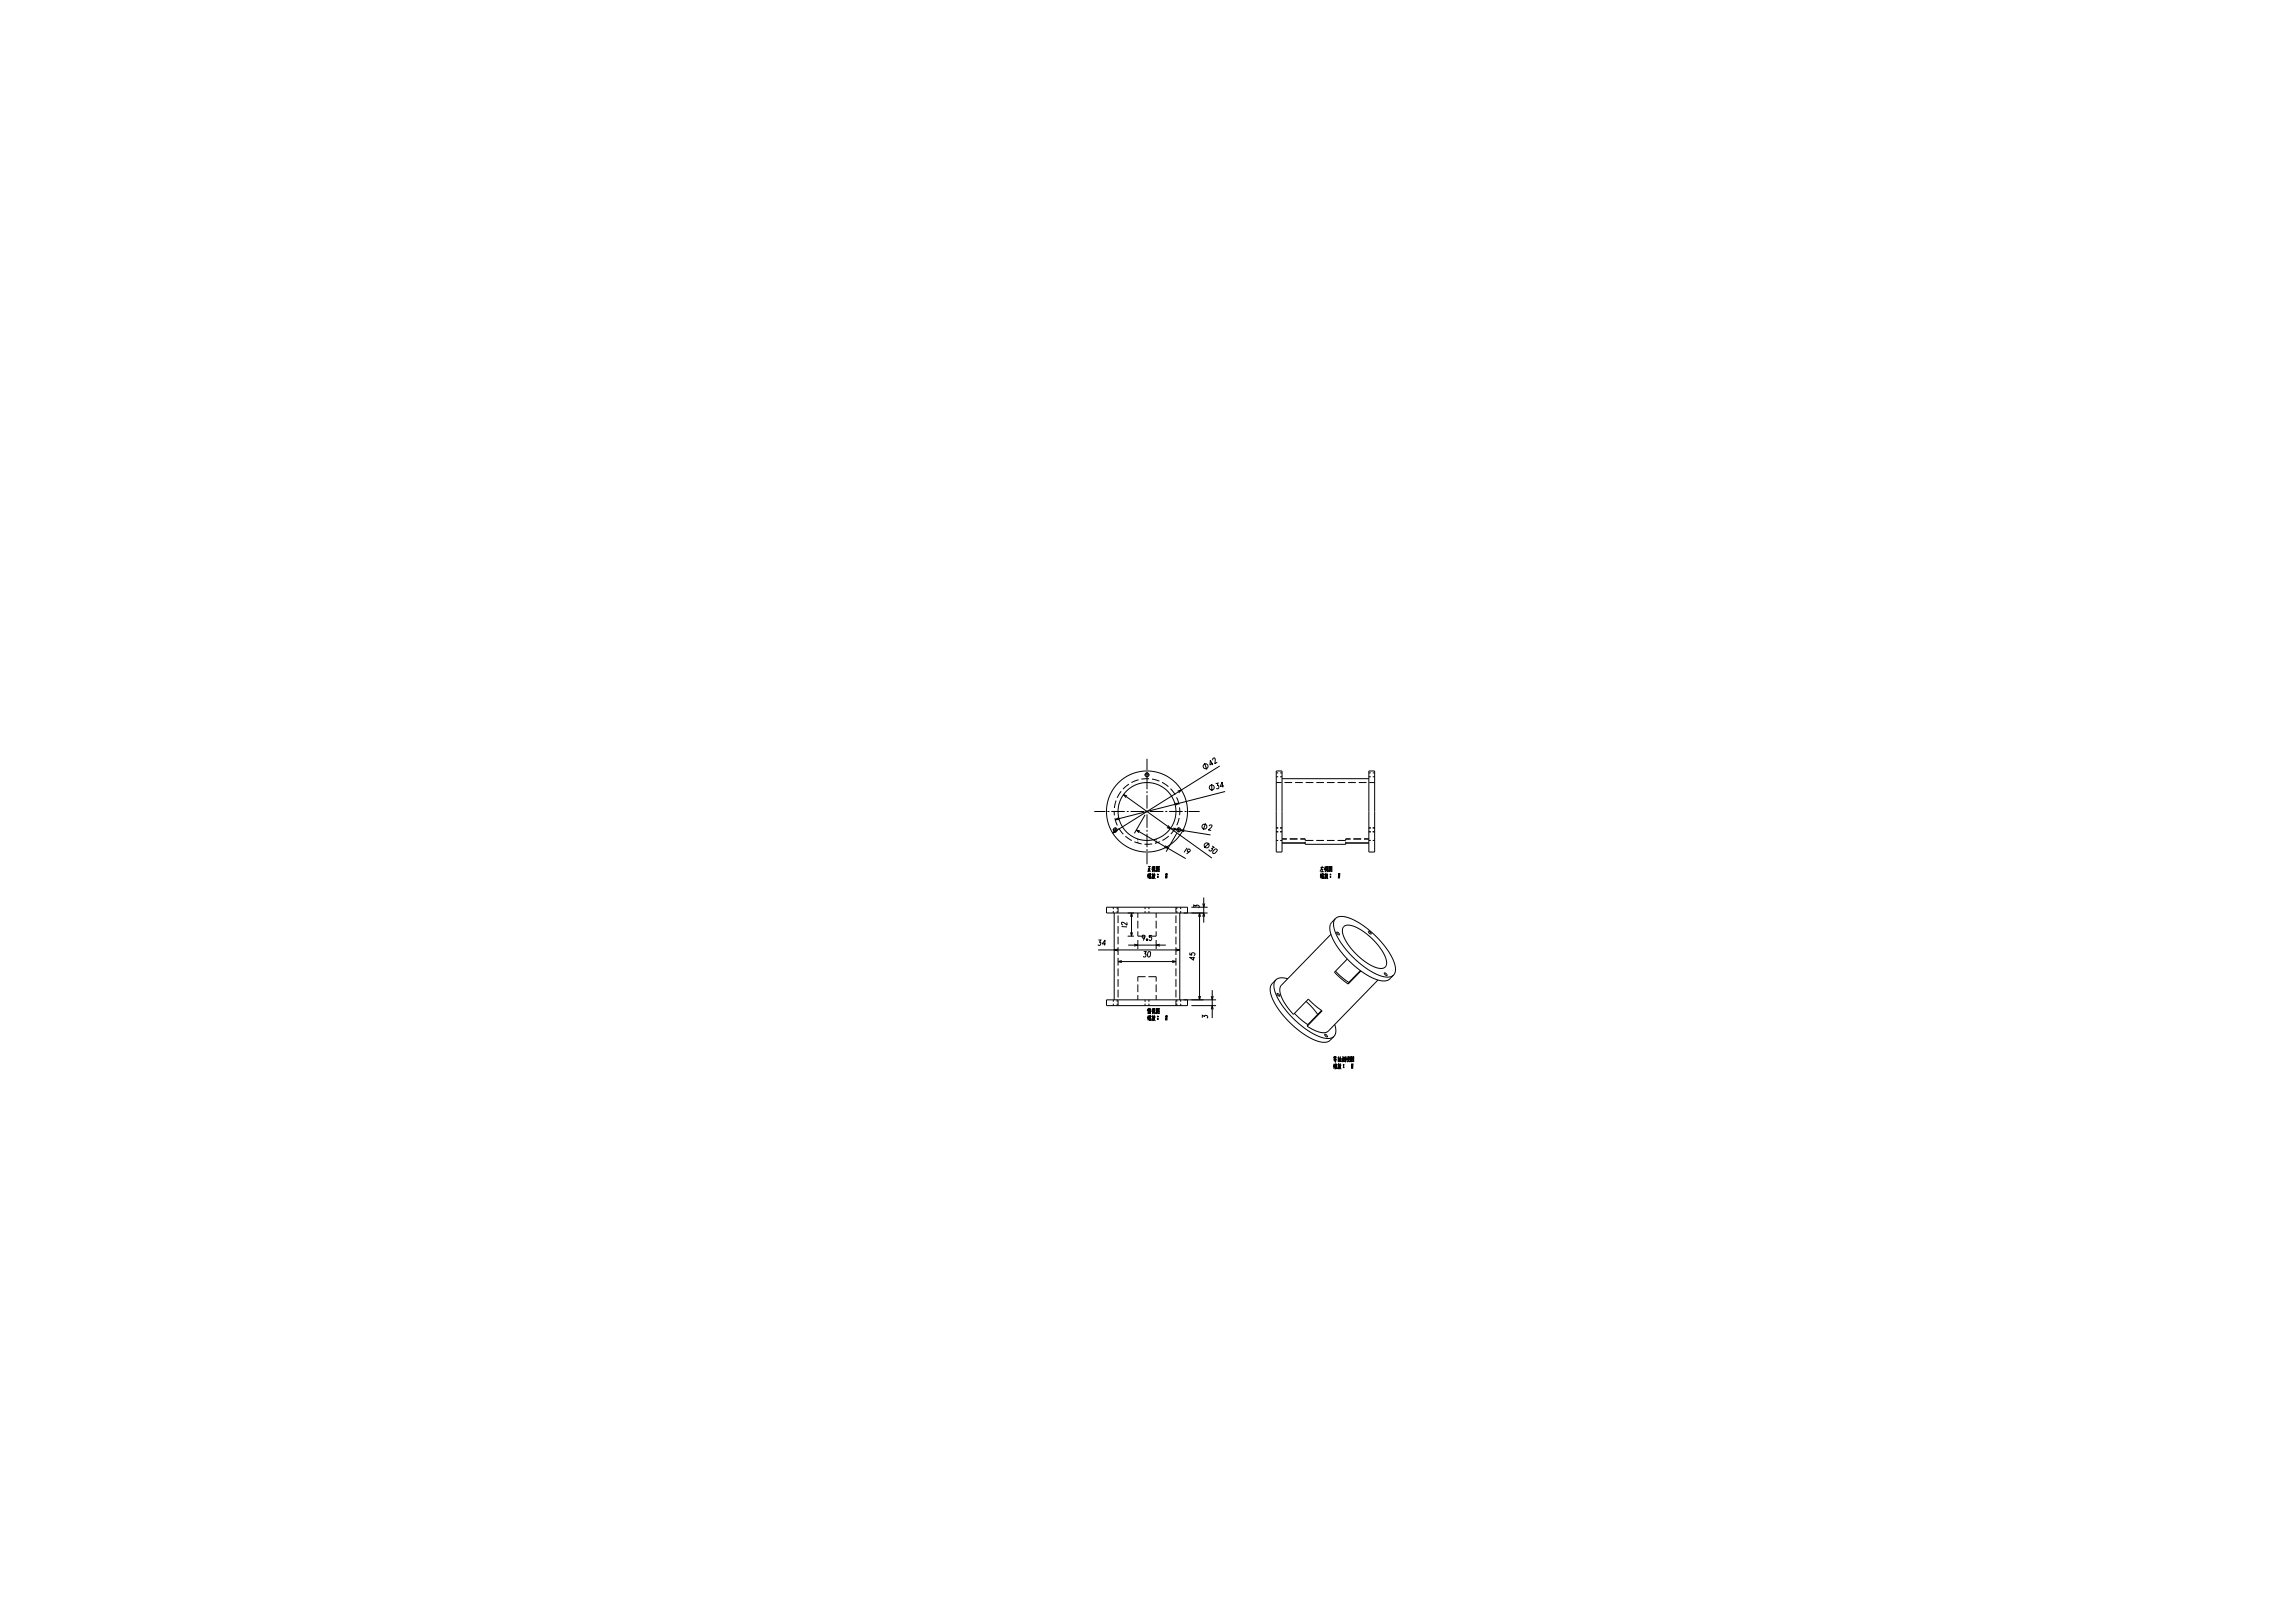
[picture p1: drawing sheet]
<svg xmlns="http://www.w3.org/2000/svg" width="1189mm" height="841mm" viewBox="0 0 1189 841" stroke-linecap="round" stroke-linejoin="round" font-family="sans-serif">
<g fill="none" stroke="#000" stroke-width=".52">
<path d="M595 393v6M624 395l2 4M629 394v-1l1 3 1-1M629 395l-2 1v-2l2 2M632 397l-55 35M661 399h3v43h-3zM709 399h3v43h-3zM578 415v4M581 410l-2 3M582 412l46 33M584 412h-2l2 1M585 406l-3 3"/>
<path d="M590 404l-4 2M593 401h3M595 400v9M595 410v1M595 412v7M595 420v1M596 404h-4M597 404l4 1M602 405l4 3M607 409l2 3M609 416h2l-2 1M610 413l1 4"/>
<path d="M610 410l2-1-1 2M611 418v4M628 406v4M630 406h1v1h1l-1 2v-1M634 407l-1 1v-3l1 3M635 410l-57 15M661 403h1M661 401h1M661 406h3M663 403h1M663 401h1M664 404h45"/>
<path d="M666 406h4M671 406h4M677 406h4M682 406h4M688 406h4M693 406h4M699 406h4M704 406h4M709 403h1M709 401h1M710 406h2M711 403h1"/>
<path d="M711 401h1M567 421h6M574 421h1M576 421h7M577 430h2M578 420v2M578 424l1 4M578 429v2M578 430l-1 2 2-1M580 424l-2 1h2M580 429l2 3M583 433l4 3"/>
<path d="M584 421h1M586 421h7M588 436l2 1M589 430l26 15M590 437h2M590 435h.1M590 436v1M591 431l-2-1 1 2M593 422l-5 10M594 421h1M595 422v7M595 430v1"/>
<path d="M595 432v7M596 421h7M597 437h-4M599 437h.1M599 435h.1M599 436v1M601 436l-2 1M604 438l1 2-2-1M604 421h1M605 429l22 4M605 428l2 1h-2M606 433l-4 3"/>
<path d="M606 421h7M608 429l2 1h-2M609 429l-2 3M610 430h2M610 432l-6 9M611 429v2M611 424l-1 4M614 430h-2l2 1M614 421h1M615 439l-1 3M616 421h6M625 427l-1 3"/>
<path d="M627 428h1l-2 2h2M627 437l-3 2M628 438l1 1-1 1-1 1v-1M661 436h1M661 429h1M661 431h1M663 436h1M663 429h1M663 431h1M664 437h12M664 435h3M668 435h4"/>
<path d="M674 435h2M676 436v2h21v-2M676 436h5M682 436h4M688 436h4M693 436h4M697 437h12M700 435h-3M701 435h4M707 435h2M709 436h1M709 429h1"/>
<path d="M709 431h1M711 436h1M711 429h1M711 431h1M595 440v1M595 442v6M595 450v1M595 453v1M595 455h.1M596 453h1h-1M596 453h-1M596 454h-1"/>
<path d="M596 454v1M596 449v2M596 453v1M596 452v1M596 454h.1M596 450h.1M596 455h.1M596 449h-1M597 453l-1 1M597 451h-2M597 449h.1M597 450h1"/>
<path d="M597 453v2M597 452l1 1M597 450h.1M598 449l-1 2M598 454l-1 1M598 454h-1M598 449v1M598 453h-1M598 454l1 1M598 449l-1 3v-2M598 450v1l1 1v-1M598 452v2"/>
<path d="M599 453l-1 2M599 449h-1M599 449v2M599 453h-1M600 453h.1M600 454v1zM600 451h.1M600 450h1M600 454h.1M600 455h.1M600 450v1M600 449v1"/>
<path d="M600 450h.1M601 449l-2 2M601 449v3h-2v-3v3M601 449h-2M604 452v3M604 454l1 1zM604 453h1M604 454h1M604 455h1M604 453h1zM605 452v3M616 442l-1-1 1-1 1 1-2 1"/>
<path d="M630 440h1l-2 2zM685 453l-1 1h1M685 455h-1M685 453h.1M685 454h.1M685 454v1M685 453v1M685 451v1M685 449l-1 3M685 452l1 1M686 454h.1M686 455h-1"/>
<path d="M686 450l-1 1M686 454h-1v1M686 454l-1 1M686 453l-1 1M686 453h-1M686 453h.1M686 452h-2M686 450h-2M687 449h.1M687 450v2M687 450h.1M687 453l-1 2"/>
<path d="M687 452v1M687 450h-1M687 449l-1 2M687 454v1M687 454h.1M687 449v1M687 453h-1M688 454v1M688 449l-1 3M688 450v1v1v-1M688 452l-1 2M688 453l-1 2"/>
<path d="M688 449h-1M688 449v2M688 453h.1M689 453h1M689 454h1M689 451h1M689 450h1M689 455h1M690 453h.1M690 454v1zM690 450v1M690 449l-1 1"/>
<path d="M690 450h-1M690 449l-1 2M690 449v3h-1v-3v3M690 449h-1M694 452v3M694 453h.1M694 454h.1M694 455h.1M694 454v1zM577 470v1M577 472v1M578 473v45"/>
<path d="M579 470v1M579 472v1M580 470v3M580 474v4M580 480v4M584 478v1l-3-1 1 1M586 475v-2l1 2M586 473v12M590 473v3M590 477v4M593 470v1M593 472v1"/>
<path d="M595 470v1M595 472v1M599 473v3M599 477v4M610 470v3M610 474v4M610 480v4M610 470v1M610 472v1M612 473v45M612 470v1M612 472v1"/>
<path d="M615 473v-3h-41v3h52M617 470h9M619 470v-1l1 1v-1l2 1h-1M621 475l1-2v2M622 473v45M623 475l1-2v2M623 468l1 2v-2M624 465v13M692 476l4-1 5 1 6 4 6 5 5 6 4 6 1 5-1 3M692 476l-1 3 2 5 3 6 6 7 6 5 6 3 5 1 3-1M692 476l-3 3 1 5 3 7 7 7 7 6 7 4h5l3-3M569 492h43"/>
<path d="M569 487h2l-1 1 1 1-1 1-1-1M573 489h-2l2-2v3M579 492h-1l1 1M580 485v4M580 491v4M580 496v4M580 498h30M581 480h3M581 498h-1l1 1M584 485h4M585 490h19M586 483v2l1-2"/>
<path d="M588 489l2 1h-2M590 483v2h4M590 487v5M593 493h1l-1 1 1 1-1 1v-1M593 486h-1v-1h1v2M594 487h1M595 493h1v1v2h-1zM596 485v1h1v1h-1M596 485h1M599 483v2h-4M599 487v5M601 489l-2 1h2"/>
<path d="M608 498h2l-2 1M610 485v4M610 491v4M610 496v4M610 492h2l-2 1M617 495h1v-1h1v1M617 494v1M619 496v2l-2-2h2M690 484l-27 28v2l2 4 5 8 8-8 7 6-7 8M693 483a.8 .8 0 0 1 1 0 .8 .8 0 0 1 0 1zM696 480l3-1 3 1 5 3 4 3 4 4 3 5 1 4-1 2-2 1-4-1-5-3-4-3-4-5-2-4-1-4zM698 497l-6 7 7 6"/>
<path d="M709 483a.8 .8 0 0 1 1 0 .8 .8 0 0 1 0 1zM711 484h.1M577 518v1M579 518v1M580 502v4M580 507v4M580 513v4M580 518v3M590 510v4M590 516v2M593 518v1M594 506h-4v3"/>
<path d="M595 506h4v3M595 518v1M599 510v4M599 516v2M610 502v4M610 507v4M610 513v4M610 518v3M610 518v1M612 518v1M615 518v3h-41v-3h56M621 516l1 2v-2"/>
<path d="M628 516v2l1-2M628 513v15M661 508l-2 3v5l4 7 6 7 8 6 6 4h5l3-3M661 508l-1 3 2 5 3 6 6 6 6 5 6 4 5 1 3-1M662 515a.8 .8 0 0 1 1 0 .8 .8 0 0 1 0 1zM667 507h-3l-3 1M677 519l6 7M692 503l7 6M699 509v1M705 503l-6 6M705 503l-6 7M714 508l-26 27h-2h-2l-6-3"/>
<path d="M718 504a1 1 0 0 1 1 0 1 1 0 0 1 0 2zM577 520v1M579 520v1M593 520v1M595 523v2M595 526v1M595 522v2M595 527v1M595 528v1M595 520v1M596 527l1-1-1 1M596 526l-1 1"/>
<path d="M596 527l-1 1M596 527v2M596 524v1M596 524h.1M596 527h.1M596 523v1M596 522v1M596 526h.1M596 527v1M596 523v2M596 528h.1M596 528v1"/>
<path d="M597 527h-1M597 523h-2M597 524h-1M597 522v1M597 524h1M597 527v2M597 526h1M597 523h.1M598 523l-1 1M598 527l-1 2M598 527h-1M598 522v2"/>
<path d="M598 527l1 2M598 523l-1 2v-1M598 524v1h1M598 526v2M599 527l-1 2M599 523h-1M599 522v2M599 527h-1M600 527h.1M600 528h.1M600 524v1M600 523l1 1"/>
<path d="M600 524h.1M600 523v1M600 523h.1M601 523l-2 1M601 522v3h-2v-3v3M601 523h-2M604 526v3M604 528h1zM604 527h1M604 528h1M604 527h1zM605 526v3"/>
<path d="M610 520v1M612 520v1M617 521h13M623 527v-1l1 1 1-1 1 1v1M628 523v-2l1 2M671 525l7 6M678 531v1M685 524l-7 7M687 536a1 1 0 0 1 1 0 1 1 0 0 1 0 1zM692 531v4l-1 2M692 548h.1M692 551l-1 1"/>
<path d="M692 547l-1 1M692 552l-1 1h1M692 550h.1M692 553l-1 1M692 552l1-1v1M692 551v1M692 552v1M692 552v2M692 548h-1M692 548v1M692 552h.1M692 551h.1"/>
<path d="M692 549v1M692 547v1M693 548l-1 1M693 549l-2 1M693 553h-1M693 554h-1M693 554v-1h-1v1M693 548h-1M693 549h-2M693 552h-1M694 552l-1 2M694 551h.1"/>
<path d="M694 548v2M694 547v2M694 552v2M694 552h.1M694 549h-1M694 549l-1 1M694 548h-1M694 552h-1M694 552l1 2M695 551l-1 2M695 547v3M695 552l-1 2"/>
<path d="M695 549h-1M695 550h-1M695 548v2M695 552h-1M696 548v1M696 547v1M696 549v1M696 552h1zM696 553h1zM696 548v2M696 552h1M696 553h1"/>
<path d="M697 548l-1 2M697 550h.1M697 548v1M697 548h-1M697 547v3M698 547v1M698 549h.1M698 548h.1M698 548v1M699 548v1M699 547v2M699 548l-1 2v-1"/>
<path d="M699 549v1h1M701 551l-1 3M701 552h.1M701 553h.1M701 549v1M701 548l1 1M701 549h.1M701 548l-1 1M701 548h.1M701 551v3M702 550h-2v-3v3M702 547v3"/>
<path d="M702 548h-2"/>
<circle cx="625" cy="397" r="1.3"/>
<circle cx="594" cy="401" r="1"/>
<circle cx="628" cy="408" r="1.3"/>
<circle cx="578" cy="430" r="1"/>
<circle cx="594" cy="420" r="21"/>
<circle cx="595" cy="421" r="15"/>
<circle cx="611" cy="430" r="1"/>
<circle cx="624" cy="428" r="1.3"/>
<circle cx="625" cy="438" r="1.3"/>
<circle cx="594" cy="487" r=".4"/>
</g>
</svg>
